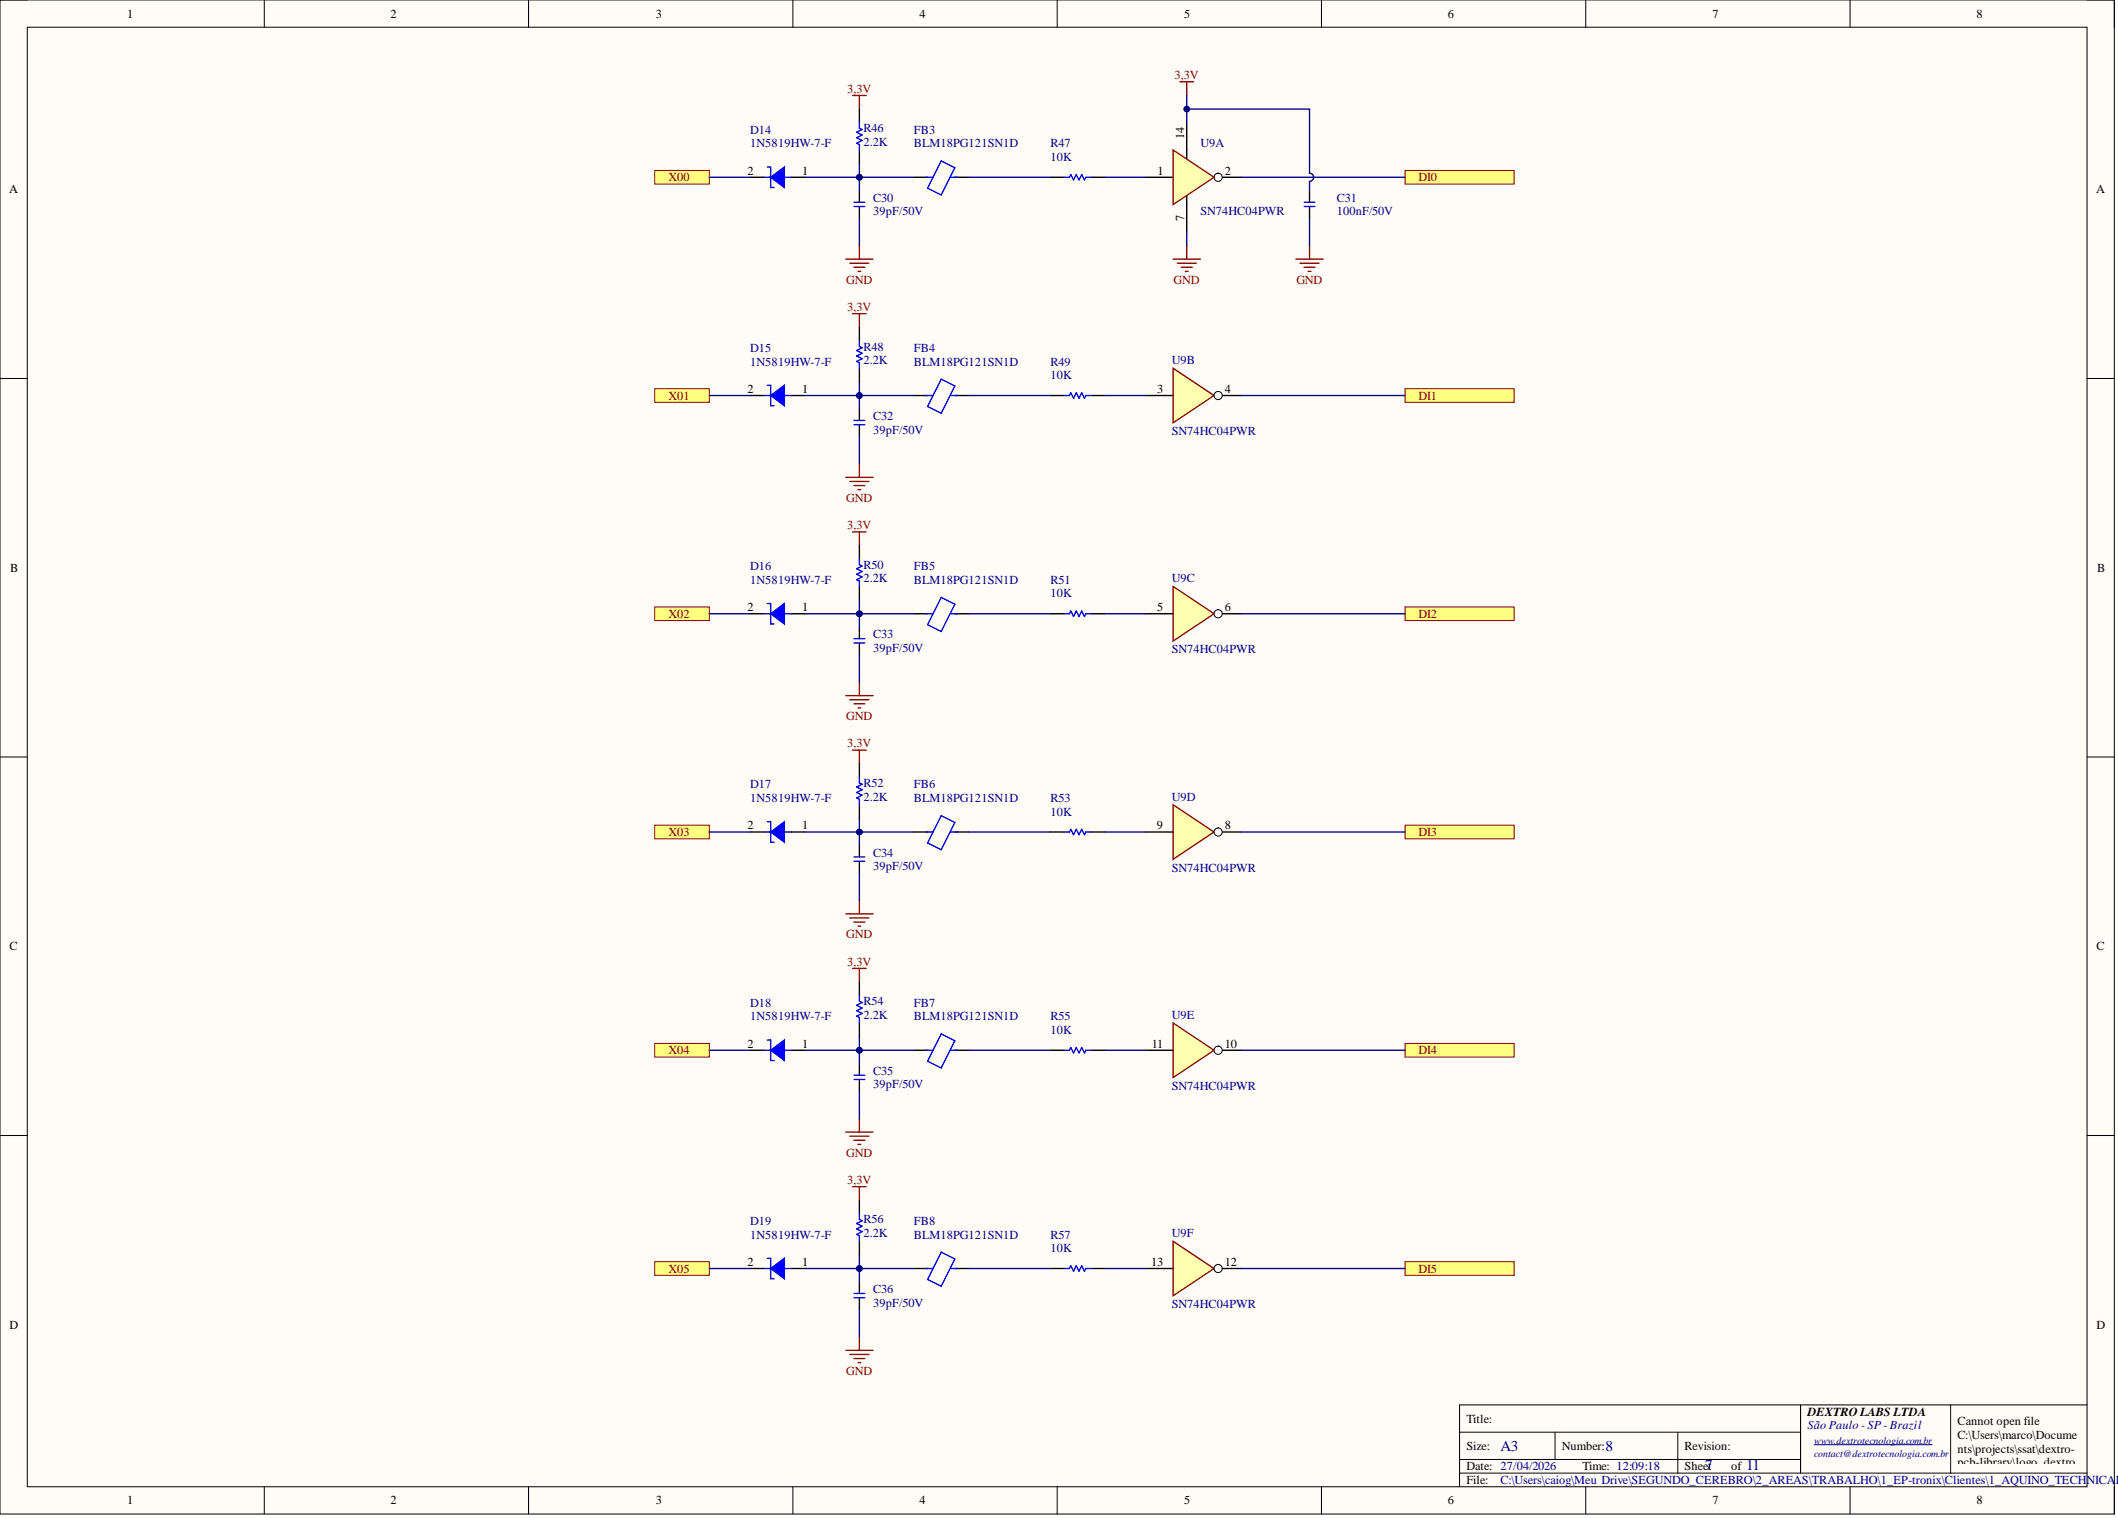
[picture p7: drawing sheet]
<svg xmlns="http://www.w3.org/2000/svg" width="393mm" height="282mm" viewBox="0 0 393 282" stroke-linecap="round" stroke-linejoin="round" font-family="sans-serif">
<defs><g id="words">
<g font-size="2.8" fill="#000080">
<text x="278.7" y="269.4">A3</text>
<text x="298.2" y="269.4">8</text>
<text x="316.7" y="272.9">7</text>
<text x="324.3" y="272.9">11</text>
</g>
<g font-size="2.3">
<text x="23.6" y="3.3">1</text>
<text x="72.5" y="3.3">2</text>
<text x="121.8" y="3.3">3</text>
<text x="170.7" y="3.3">4</text>
<text x="219.9" y="3.3">5</text>
<text x="268.9" y="3.3">6</text>
<text x="318" y="3.3">7</text>
<text x="367.1" y="3.3">8</text>
<text x="219.9" y="25.8" transform="rotate(-90 219.9 25.8)">14</text>
<text x="1.7" y="35.9">A</text>
<text x="138.8" y="32.4">2</text>
<text x="149" y="32.4">1</text>
<text x="215" y="32.4">1</text>
<text x="227.5" y="32.4">2</text>
<text x="389.3" y="35.9">A</text>
<text x="219.9" y="41" transform="rotate(-90 219.9 41)">7</text>
<text x="138.8" y="72.9">2</text>
<text x="149" y="72.9">1</text>
<text x="214.9" y="72.9">3</text>
<text x="227.5" y="72.9">4</text>
<text x="1.9" y="106.2">B</text>
<text x="389.5" y="106.2">B</text>
<text x="138.8" y="113.5">2</text>
<text x="149" y="113.5">1</text>
<text x="214.9" y="113.5">5</text>
<text x="227.5" y="113.5">6</text>
<text x="138.8" y="154">2</text>
<text x="149" y="154">1</text>
<text x="214.8" y="154">9</text>
<text x="227.5" y="154">8</text>
<text x="1.8" y="176.4">C</text>
<text x="389.4" y="176.4">C</text>
<text x="138.8" y="194.5">2</text>
<text x="149" y="194.5">1</text>
<text x="213.9" y="194.5">11</text>
<text x="227.5" y="194.5">10</text>
<text x="138.8" y="235">2</text>
<text x="149" y="235">1</text>
<text x="213.8" y="235">13</text>
<text x="227.5" y="235">12</text>
<text x="1.8" y="246.8">D</text>
<text x="389.4" y="246.8">D</text>
<text x="335.7" y="262.9">DEXTRO LABS LTDA</text>
<text x="272.3" y="264.2">Title:</text>
<text x="272.3" y="269.2">Size:</text>
<text x="290.1" y="269.2">Number:</text>
<text x="312.9" y="269.2">Revision:</text>
<text x="363.5" y="264.7">Cannot open file</text>
<text x="363.5" y="267.2">C:\Users\marco\Docume</text>
<text x="363.5" y="269.7">nts\projects\ssat\dextro-</text>
<text x="272.3" y="273">Date: 27/04/2026</text>
<text x="272.3" y="275.6">File:</text>
<text x="293.9" y="273">Time: 12:09:18</text>
<text x="312.9" y="273">Sheet</text>
<text x="321.5" y="273">of</text>
<text x="363.5" y="272.3">pcb-library\logo_dextro</text>
<text x="363.5" y="274.8">_labs.png</text>
<text x="23.6" y="279.4">1</text>
<text x="72.5" y="279.4">2</text>
<text x="121.8" y="279.4">3</text>
<text x="170.7" y="279.4">4</text>
<text x="219.9" y="279.4">5</text>
<text x="268.9" y="279.4">6</text>
<text x="318" y="279.4">7</text>
<text x="367.1" y="279.4">8</text>
</g>
<g font-size="2.3" fill="#800000">
<text x="157.3" y="17.2">3,3V</text>
<text x="218.1" y="14.7">3,3V</text>
<text x="124.1" y="33.7">X00</text>
<text x="263.5" y="33.7">DI0</text>
<text x="157.2" y="52.7">GND</text>
<text x="218" y="52.7">GND</text>
<text x="240.8" y="52.7">GND</text>
<text x="157.3" y="57.7">3,3V</text>
<text x="124.1" y="74.2">X01</text>
<text x="263.5" y="74.2">DI1</text>
<text x="157.2" y="93.2">GND</text>
<text x="157.3" y="98.3">3,3V</text>
<text x="124.1" y="114.7">X02</text>
<text x="263.5" y="114.7">DI2</text>
<text x="157.2" y="133.7">GND</text>
<text x="157.3" y="138.8">3,3V</text>
<text x="124.1" y="155.3">X03</text>
<text x="263.5" y="155.3">DI3</text>
<text x="157.2" y="174.2">GND</text>
<text x="157.3" y="179.3">3,3V</text>
<text x="124.1" y="195.8">X04</text>
<text x="263.5" y="195.8">DI4</text>
<text x="157.2" y="214.8">GND</text>
<text x="157.3" y="219.8">3,3V</text>
<text x="124.1" y="236.3">X05</text>
<text x="263.5" y="236.3">DI5</text>
<text x="157.2" y="255.3">GND</text>
</g>
<g font-size="2.3" fill="#000080">
<text x="139.3" y="24.8">D14</text>
<text x="139.3" y="27.3">1N5819HW-7-F</text>
<text x="160.4" y="24.6">R46</text>
<text x="160.4" y="27.1">2.2K</text>
<text x="169.7" y="24.8">FB3</text>
<text x="169.7" y="27.3">BLM18PG121SN1D</text>
<text x="195.1" y="27.3">R47</text>
<text x="195.1" y="29.9">10K</text>
<text x="222.9" y="27.3">U9A</text>
<text x="162.1" y="37.5">C30</text>
<text x="162.1" y="40">39pF/50V</text>
<text x="222.9" y="40">SN74HC04PWR</text>
<text x="248.3" y="37.5">C31</text>
<text x="248.3" y="40">100nF/50V</text>
<text x="139.3" y="65.3">D15</text>
<text x="160.4" y="65.1">R48</text>
<text x="169.7" y="65.3">FB4</text>
<text x="139.3" y="67.9">1N5819HW-7-F</text>
<text x="160.4" y="67.6">2.2K</text>
<text x="169.7" y="67.9">BLM18PG121SN1D</text>
<text x="195.1" y="67.9">R49</text>
<text x="195.1" y="70.4">10K</text>
<text x="217.6" y="67.6">U9B</text>
<text x="162.1" y="78">C32</text>
<text x="162.1" y="80.5">39pF/50V</text>
<text x="217.6" y="80.8">SN74HC04PWR</text>
<text x="139.3" y="105.9">D16</text>
<text x="160.4" y="105.6">R50</text>
<text x="169.7" y="105.9">FB5</text>
<text x="139.3" y="108.4">1N5819HW-7-F</text>
<text x="160.4" y="108.1">2.2K</text>
<text x="169.7" y="108.4">BLM18PG121SN1D</text>
<text x="195.1" y="108.4">R51</text>
<text x="195.1" y="110.9">10K</text>
<text x="217.6" y="108.1">U9C</text>
<text x="162.1" y="118.5">C33</text>
<text x="162.1" y="121.1">39pF/50V</text>
<text x="217.6" y="121.3">SN74HC04PWR</text>
<text x="139.3" y="146.4">D17</text>
<text x="139.3" y="148.9">1N5819HW-7-F</text>
<text x="160.4" y="146.1">R52</text>
<text x="160.4" y="148.7">2.2K</text>
<text x="169.7" y="146.4">FB6</text>
<text x="169.7" y="148.9">BLM18PG121SN1D</text>
<text x="195.1" y="148.9">R53</text>
<text x="217.6" y="148.7">U9D</text>
<text x="195.1" y="151.5">10K</text>
<text x="162.1" y="159.1">C34</text>
<text x="162.1" y="161.6">39pF/50V</text>
<text x="217.6" y="161.8">SN74HC04PWR</text>
<text x="139.3" y="186.9">D18</text>
<text x="139.3" y="189.4">1N5819HW-7-F</text>
<text x="160.4" y="186.7">R54</text>
<text x="160.4" y="189.2">2.2K</text>
<text x="169.7" y="186.9">FB7</text>
<text x="169.7" y="189.4">BLM18PG121SN1D</text>
<text x="195.1" y="189.4">R55</text>
<text x="195.1" y="192">10K</text>
<text x="217.6" y="189.2">U9E</text>
<text x="162.1" y="199.6">C35</text>
<text x="162.1" y="202.1">39pF/50V</text>
<text x="217.6" y="202.4">SN74HC04PWR</text>
<text x="139.3" y="227.4">D19</text>
<text x="160.4" y="227.2">R56</text>
<text x="169.7" y="227.4">FB8</text>
<text x="139.3" y="230">1N5819HW-7-F</text>
<text x="160.4" y="229.7">2.2K</text>
<text x="169.7" y="230">BLM18PG121SN1D</text>
<text x="195.1" y="230">R57</text>
<text x="195.1" y="232.5">10K</text>
<text x="217.6" y="229.7">U9F</text>
<text x="162.1" y="240.1">C36</text>
<text x="162.1" y="242.6">39pF/50V</text>
<text x="217.6" y="242.9">SN74HC04PWR</text>
<text x="335.7" y="265.4">São Paulo - SP- Brazil</text>
<text x="278.7" y="275.6">C:\Users\caiog\Meu Drive\SEGUNDO_CEREBRO\2_AREAS\TRABALHO\1_EP-tronix\Clientes\1_AQUINO_TECHNICA</text>
<text x="392.9" y="275.6">L_</text>
</g>
<g font-size="1.9" fill="#000080">
<text x="336.9" y="268">www.dextrotecnologia.com.br</text>
<text x="336.9" y="270.6">contact@dextrotecnologia.com.br</text>
</g>
</g></defs>
<path d="M0 0h392.7v281.1h-392.7z" fill-rule="evenodd" fill="#fffcf8"/>
<path d="M0 0h392.7v281.1h-392.7z" fill="none" stroke="#000" stroke-width=".19"/>
<path d="M5.1 5.1h382.5v271h-382.5z" fill-rule="evenodd" fill="#fffcf8"/>
<g fill="none" stroke="#000" stroke-width=".19">
<path d="M0 0h5.1M49.1 0v5.1M98.2 0v5.1M147.2 0v5.1M196.3 0v5.1M245.4 0v5.1M294.5 0v5.1M343.6 0v5.1M387.6 0h5.1v5.1M5.1 5.1h382.5v271h-382.5zM0 70.3h5.1M387.6 70.3h5.1"/>
<path d="M0 140.6h5.1M387.6 140.6h5.1M0 210.8h5.1M387.6 210.8h5.1M49.1 276.1v5M98.2 276.1v5M147.2 276.1v5M196.3 276.1v5M245.4 276.1v5M271.1 265.9h63.3M271.1 273.5h116.5M271.1 271h63.3"/>
<path d="M288.8 265.9v5.1M294.5 276.1v5M311.6 265.9v7.6M334.4 260.9v12.6M343.6 276.1v5M362.3 260.9v12.6M387.6 260.9h-116.5v15.2M392.7 276.1v5"/>
</g>
<path d="M336.9 268.3h21.9" fill="none" stroke="#000080" stroke-width=".19"/>
<path d="M146.9 32.9h2.6" fill="none" stroke="#000" stroke-width=".25"/>
<path d="M141.9 32.9h1.2M145.7 32.9h1.2" fill="none" stroke="#00f" stroke-width=".25"/>
<path d="M143.1 32.9h2.6v1.9z" fill="#00f"/>
<path d="M143.1 32.9h2.6v1.9z" fill="none" stroke="#00f" stroke-width=".25"/>
<path d="M143.1 32.9l2.6-1.9v1.9z" fill="#00f"/>
<path d="M142.5 31h.6v3.8h.7M143.1 32.9l2.6-1.9v1.9z" fill="none" stroke="#00f" stroke-width=".25"/>
<path d="M139.3 32.9h2.6" fill="none" stroke="#000" stroke-width=".25"/>
<path d="M121.6 31.7h10.1v2.5h-10.1z" fill-rule="evenodd" fill="#ffff80"/>
<path d="M121.6 31.7h10.1v2.5h-10.1z" fill="none" stroke="#800000" stroke-width=".19"/>
<path d="M260.9 31.7h20.3v2.5h-20.3z" fill-rule="evenodd" fill="#ffff80"/>
<path d="M260.9 31.7h20.3v2.5h-20.3z" fill="none" stroke="#800000" stroke-width=".19"/>
<path d="M158.3 17.7h2.6M159.6 17.7v2.6M157.1 48.1h5M157.8 48.9h3.6M158.6 49.6h2M159.3 50.4h.6M159.6 45.6v2.5" fill="none" stroke="#800000" stroke-width=".25"/>
<path d="M159.6 35.4v2.1M159.6 38.4v2.1M169.7 32.9h2.6M177.3 32.9h2.6M195.1 32.9h2.5M202.7 32.9h2.5M212.8 32.9h5.1M225.5 32.9h5" fill="none" stroke="#000" stroke-width=".25"/>
<path d="M158.6 38.3h2M158.6 37.5h2M172 32.9h1.3M174.8 29.9l2.5 1.2-2.5 5.1-2.5-1.3zM176.6 32.9h1.2M197.6 32.9h1l.3-.5 .5 1 .5-1 .5 1 .5-1 .5 1 .3-.5h1" fill="none" stroke="#00f" stroke-width=".25"/>
<circle cx="226.2" cy="32.9" r=".76" fill="#f8fcff"/>
<circle cx="226.2" cy="32.9" r=".76" fill="none" stroke="#000" stroke-width=".19"/>
<path d="M220.4 22.8v7.6M220.4 35.4v7.6" fill="none" stroke="#000" stroke-width=".25"/>
<path d="M217.9 27.9l7.6 5-7.6 5.1z" fill="#ffffb0"/>
<path d="M217.9 27.9l7.6 5-7.6 5.1z" fill="none" stroke="#980000" stroke-width=".25"/>
<path d="M219.1 15.2h2.6M220.4 15.2v2.5M217.9 48.1h5M218.6 48.9h3.6M219.4 49.6h2M220.1 50.4h.6M220.4 45.6v2.5" fill="none" stroke="#800000" stroke-width=".25"/>
<path d="M146.9 73.4h2.6" fill="none" stroke="#000" stroke-width=".25"/>
<path d="M141.9 73.4h1.2M145.7 73.4h1.2" fill="none" stroke="#00f" stroke-width=".25"/>
<path d="M143.1 73.4h2.6v1.9z" fill="#00f"/>
<path d="M143.1 73.4h2.6v1.9z" fill="none" stroke="#00f" stroke-width=".25"/>
<path d="M143.1 73.4l2.6-1.9v1.9z" fill="#00f"/>
<path d="M142.5 71.5h.6v3.8h.7M143.1 73.4l2.6-1.9v1.9z" fill="none" stroke="#00f" stroke-width=".25"/>
<path d="M139.3 73.4h2.6" fill="none" stroke="#000" stroke-width=".25"/>
<path d="M121.6 72.2h10.1v2.5h-10.1z" fill-rule="evenodd" fill="#ffff80"/>
<path d="M121.6 72.2h10.1v2.5h-10.1z" fill="none" stroke="#800000" stroke-width=".19"/>
<path d="M260.9 72.2h20.3v2.5h-20.3z" fill-rule="evenodd" fill="#ffff80"/>
<path d="M260.9 72.2h20.3v2.5h-20.3z" fill="none" stroke="#800000" stroke-width=".19"/>
<path d="M158.3 58.2h2.6M159.6 58.2v2.6M157.1 88.6h5M157.8 89.4h3.6M158.6 90.2h2M159.3 90.9h.6M159.6 86.1v2.5" fill="none" stroke="#800000" stroke-width=".25"/>
<path d="M159.6 76v2.1M159.6 79v2M169.7 73.4h2.6M177.3 73.4h2.6M195.1 73.4h2.5M202.7 73.4h2.5" fill="none" stroke="#000" stroke-width=".25"/>
<path d="M158.6 78.9h2M158.6 78.1h2M172 73.4h1.3M174.8 70.4l2.5 1.3-2.5 5-2.5-1.2zM176.6 73.4h1.2M197.6 73.4h1l.3-.5 .5 1 .5-1 .5 1 .5-1 .5 1 .3-.5h1" fill="none" stroke="#00f" stroke-width=".25"/>
<path d="M217.9 68.4l7.6 5-7.6 5.1z" fill="#ffffb0"/>
<path d="M217.9 68.4l7.6 5-7.6 5.1z" fill="none" stroke="#980000" stroke-width=".25"/>
<path d="M212.8 73.4h5.1M225.5 73.4h5" fill="none" stroke="#000" stroke-width=".25"/>
<circle cx="226.2" cy="73.4" r=".76" fill="#f8fcff"/>
<circle cx="226.2" cy="73.4" r=".76" fill="none" stroke="#000" stroke-width=".19"/>
<path d="M146.9 114h2.6" fill="none" stroke="#000" stroke-width=".25"/>
<path d="M141.9 114h1.2M145.7 114h1.2" fill="none" stroke="#00f" stroke-width=".25"/>
<path d="M143.1 114h2.6v1.9z" fill="#00f"/>
<path d="M143.1 114h2.6v1.9z" fill="none" stroke="#00f" stroke-width=".25"/>
<path d="M143.1 114l2.6-1.9v1.9z" fill="#00f"/>
<path d="M142.5 112.1h.6v3.8h.7M143.1 114l2.6-1.9v1.9z" fill="none" stroke="#00f" stroke-width=".25"/>
<path d="M139.3 114h2.6" fill="none" stroke="#000" stroke-width=".25"/>
<path d="M121.6 112.7h10.1v2.5h-10.1z" fill-rule="evenodd" fill="#ffff80"/>
<path d="M121.6 112.7h10.1v2.5h-10.1z" fill="none" stroke="#800000" stroke-width=".19"/>
<path d="M260.9 112.7h20.3v2.5h-20.3z" fill-rule="evenodd" fill="#ffff80"/>
<path d="M260.9 112.7h20.3v2.5h-20.3z" fill="none" stroke="#800000" stroke-width=".19"/>
<path d="M158.3 98.8h2.6M159.6 98.8v2.5M157.1 129.2h5M157.8 129.9h3.6M158.6 130.7h2M159.3 131.4h.6M159.6 126.6v2.6" fill="none" stroke="#800000" stroke-width=".25"/>
<path d="M159.6 116.5v2.1M159.6 119.5v2.1M169.7 114h2.6M177.3 114h2.6M195.1 114h2.5M202.7 114h2.5" fill="none" stroke="#000" stroke-width=".25"/>
<path d="M158.6 119.4h2M158.6 118.6h2M172 114h1.3M174.8 110.9l2.5 1.3-2.5 5.1-2.5-1.3zM176.6 114h1.2M197.6 114h1l.3-.5 .5 1 .5-1 .5 1 .5-1 .5 1 .3-.5h1" fill="none" stroke="#00f" stroke-width=".25"/>
<path d="M217.9 108.9l7.6 5.1-7.6 5z" fill="#ffffb0"/>
<path d="M217.9 108.9l7.6 5.1-7.6 5z" fill="none" stroke="#980000" stroke-width=".25"/>
<path d="M212.8 114h5.1M225.5 114h5" fill="none" stroke="#000" stroke-width=".25"/>
<circle cx="226.2" cy="114" r=".76" fill="#f8fcff"/>
<circle cx="226.2" cy="114" r=".76" fill="none" stroke="#000" stroke-width=".19"/>
<path d="M146.9 154.5h2.6" fill="none" stroke="#000" stroke-width=".25"/>
<path d="M141.9 154.5h1.2M145.7 154.5h1.2" fill="none" stroke="#00f" stroke-width=".25"/>
<path d="M143.1 154.5h2.6v1.9z" fill="#00f"/>
<path d="M143.1 154.5h2.6v1.9z" fill="none" stroke="#00f" stroke-width=".25"/>
<path d="M143.1 154.5l2.6-1.9v1.9z" fill="#00f"/>
<path d="M142.5 152.6h.6v3.8h.7M143.1 154.5l2.6-1.9v1.9z" fill="none" stroke="#00f" stroke-width=".25"/>
<path d="M139.3 154.5h2.6" fill="none" stroke="#000" stroke-width=".25"/>
<path d="M121.6 153.2h10.1v2.6h-10.1z" fill-rule="evenodd" fill="#ffff80"/>
<path d="M121.6 153.2h10.1v2.6h-10.1z" fill="none" stroke="#800000" stroke-width=".19"/>
<path d="M260.9 153.2h20.3v2.6h-20.3z" fill-rule="evenodd" fill="#ffff80"/>
<path d="M260.9 153.2h20.3v2.6h-20.3z" fill="none" stroke="#800000" stroke-width=".19"/>
<path d="M158.3 139.3h2.6M159.6 139.3v2.5M157.1 169.7h5M157.8 170.4h3.6M158.6 171.2h2M159.3 172h.6M159.6 167.2v2.5" fill="none" stroke="#800000" stroke-width=".25"/>
<path d="M159.6 157v2.1M169.7 154.5h2.6M177.3 154.5h2.6M195.1 154.5h2.5M202.7 154.5h2.5M159.6 160v2.1" fill="none" stroke="#000" stroke-width=".25"/>
<path d="M158.6 159.9h2M158.6 159.1h2M172 154.5h1.3M174.8 151.5l2.5 1.2-2.5 5.1-2.5-1.3zM176.6 154.5h1.2M197.6 154.5h1l.3-.5 .5 1 .5-1 .5 1 .5-1 .5 1 .3-.5h1" fill="none" stroke="#00f" stroke-width=".25"/>
<path d="M217.9 149.4l7.6 5.1-7.6 5.1z" fill="#ffffb0"/>
<path d="M217.9 149.4l7.6 5.1-7.6 5.1z" fill="none" stroke="#980000" stroke-width=".25"/>
<path d="M212.8 154.5h5.1M225.5 154.5h5" fill="none" stroke="#000" stroke-width=".25"/>
<circle cx="226.2" cy="154.5" r=".76" fill="#f8fcff"/>
<circle cx="226.2" cy="154.5" r=".76" fill="none" stroke="#000" stroke-width=".19"/>
<path d="M146.9 195h2.6" fill="none" stroke="#000" stroke-width=".25"/>
<path d="M141.9 195h1.2M145.7 195h1.2" fill="none" stroke="#00f" stroke-width=".25"/>
<path d="M143.1 195h2.6v1.9z" fill="#00f"/>
<path d="M143.1 195h2.6v1.9z" fill="none" stroke="#00f" stroke-width=".25"/>
<path d="M143.1 195l2.6-1.9v1.9z" fill="#00f"/>
<path d="M142.5 193.1h.6v3.8h.7M143.1 195l2.6-1.9v1.9z" fill="none" stroke="#00f" stroke-width=".25"/>
<path d="M139.3 195h2.6" fill="none" stroke="#000" stroke-width=".25"/>
<path d="M121.6 193.8h10.1v2.5h-10.1z" fill-rule="evenodd" fill="#ffff80"/>
<path d="M121.6 193.8h10.1v2.5h-10.1z" fill="none" stroke="#800000" stroke-width=".19"/>
<path d="M260.9 193.8h20.3v2.5h-20.3z" fill-rule="evenodd" fill="#ffff80"/>
<path d="M260.9 193.8h20.3v2.5h-20.3z" fill="none" stroke="#800000" stroke-width=".19"/>
<path d="M158.3 179.8h2.6M159.6 179.8v2.6M157.1 210.2h5M157.8 211h3.6M158.6 211.7h2M159.3 212.5h.6M159.6 207.7v2.5" fill="none" stroke="#800000" stroke-width=".25"/>
<path d="M159.6 197.6v2.1M169.7 195h2.6M177.3 195h2.6M195.1 195h2.5M202.7 195h2.5M159.6 200.5v2.1" fill="none" stroke="#000" stroke-width=".25"/>
<path d="M158.6 199.7h2M172 195h1.3M174.8 192l2.5 1.2-2.5 5.1-2.5-1.3zM176.6 195h1.2M197.6 195h1l.3-.5 .5 1 .5-1 .5 1 .5-1 .5 1 .3-.5h1M158.6 200.4h2" fill="none" stroke="#00f" stroke-width=".25"/>
<path d="M217.9 190l7.6 5-7.6 5.1z" fill="#ffffb0"/>
<path d="M217.9 190l7.6 5-7.6 5.1z" fill="none" stroke="#980000" stroke-width=".25"/>
<path d="M212.8 195h5.1M225.5 195h5" fill="none" stroke="#000" stroke-width=".25"/>
<circle cx="226.2" cy="195" r=".76" fill="#f8fcff"/>
<circle cx="226.2" cy="195" r=".76" fill="none" stroke="#000" stroke-width=".19"/>
<path d="M146.9 235.5h2.6" fill="none" stroke="#000" stroke-width=".25"/>
<path d="M141.9 235.5h1.2M145.7 235.5h1.2" fill="none" stroke="#00f" stroke-width=".25"/>
<path d="M143.1 235.5h2.6v1.9z" fill="#00f"/>
<path d="M143.1 235.5h2.6v1.9z" fill="none" stroke="#00f" stroke-width=".25"/>
<path d="M143.1 235.5l2.6-1.9v1.9z" fill="#00f"/>
<path d="M142.5 233.6h.6v3.8h.7M143.1 235.5l2.6-1.9v1.9z" fill="none" stroke="#00f" stroke-width=".25"/>
<path d="M139.3 235.5h2.6" fill="none" stroke="#000" stroke-width=".25"/>
<path d="M121.6 234.3h10.1v2.5h-10.1z" fill-rule="evenodd" fill="#ffff80"/>
<path d="M121.6 234.3h10.1v2.5h-10.1z" fill="none" stroke="#800000" stroke-width=".19"/>
<path d="M260.9 234.3h20.3v2.5h-20.3z" fill-rule="evenodd" fill="#ffff80"/>
<path d="M260.9 234.3h20.3v2.5h-20.3z" fill="none" stroke="#800000" stroke-width=".19"/>
<path d="M158.3 220.3h2.6M159.6 220.3v2.6M157.1 250.7h5M157.8 251.5h3.6M158.6 252.3h2M159.3 253h.6M159.6 248.2v2.5" fill="none" stroke="#800000" stroke-width=".25"/>
<path d="M159.6 238.1v2.1M169.7 235.5h2.6M177.3 235.5h2.6M195.1 235.5h2.5M202.7 235.5h2.5M159.6 241.1v2" fill="none" stroke="#000" stroke-width=".25"/>
<path d="M172 235.5h1.3M174.8 232.5l2.5 1.3-2.5 5-2.5-1.2zM176.6 235.5h1.2M197.6 235.5h1l.3-.5 .5 1 .5-1 .5 1 .5-1 .5 1 .3-.5h1M158.6 241h2M158.6 240.2h2" fill="none" stroke="#00f" stroke-width=".25"/>
<path d="M217.9 230.5l7.6 5-7.6 5.1z" fill="#ffffb0"/>
<path d="M217.9 230.5l7.6 5-7.6 5.1z" fill="none" stroke="#980000" stroke-width=".25"/>
<path d="M212.8 235.5h5.1M225.5 235.5h5" fill="none" stroke="#000" stroke-width=".25"/>
<circle cx="226.2" cy="235.5" r=".76" fill="#f8fcff"/>
<circle cx="226.2" cy="235.5" r=".76" fill="none" stroke="#000" stroke-width=".19"/>
<path d="M243.2 35.4v2.2M243.2 38.4v2.1" fill="none" stroke="#000" stroke-width=".25"/>
<path d="M242.2 38.3h2M242.2 37.6h2" fill="none" stroke="#00f" stroke-width=".25"/>
<path d="M240.7 48.1h5M241.4 48.9h3.6M242.2 49.6h2M242.9 50.4h.6M243.2 45.6v2.5" fill="none" stroke="#800000" stroke-width=".25"/>
<path d="M131.7 32.9h7.6M243.2 40.5v5.1M131.7 73.4h7.6M131.7 114h7.6M131.7 154.5h7.6M131.7 195h7.6M131.7 235.5h7.6M159.6 233v2.5h-10.1" fill="none" stroke="#000080" stroke-width=".25"/>
<circle cx="159.6" cy="235.5" r=".51" fill="#000080"/>
<circle cx="159.6" cy="235.5" r=".51" fill="none" stroke="#000080" stroke-width=".19"/>
<path d="M159.6 192.5v2.5h-10.1" fill="none" stroke="#000080" stroke-width=".25"/>
<circle cx="159.6" cy="195" r=".51" fill="#000080"/>
<circle cx="159.6" cy="195" r=".51" fill="none" stroke="#000080" stroke-width=".19"/>
<path d="M159.6 152v2.5h-10.1" fill="none" stroke="#000080" stroke-width=".25"/>
<circle cx="159.6" cy="154.5" r=".51" fill="#000080"/>
<circle cx="159.6" cy="154.5" r=".51" fill="none" stroke="#000080" stroke-width=".19"/>
<path d="M159.6 111.4v2.6h-10.1" fill="none" stroke="#000080" stroke-width=".25"/>
<circle cx="159.6" cy="114" r=".51" fill="#000080"/>
<circle cx="159.6" cy="114" r=".51" fill="none" stroke="#000080" stroke-width=".19"/>
<path d="M159.6 70.9v2.5h-10.1" fill="none" stroke="#000080" stroke-width=".25"/>
<circle cx="159.6" cy="73.4" r=".51" fill="#000080"/>
<circle cx="159.6" cy="73.4" r=".51" fill="none" stroke="#000080" stroke-width=".19"/>
<path d="M159.6 30.4v2.5h-10.1" fill="none" stroke="#000080" stroke-width=".25"/>
<circle cx="159.6" cy="32.9" r=".51" fill="#000080"/>
<circle cx="159.6" cy="32.9" r=".51" fill="none" stroke="#000080" stroke-width=".19"/>
<path d="M159.6 235.5h10.1" fill="none" stroke="#000080" stroke-width=".25"/>
<circle cx="159.6" cy="235.5" r=".51" fill="#000080"/>
<circle cx="159.6" cy="235.5" r=".51" fill="none" stroke="#000080" stroke-width=".19"/>
<path d="M159.6 195h10.1" fill="none" stroke="#000080" stroke-width=".25"/>
<circle cx="159.6" cy="195" r=".51" fill="#000080"/>
<circle cx="159.6" cy="195" r=".51" fill="none" stroke="#000080" stroke-width=".19"/>
<path d="M159.6 154.5h10.1" fill="none" stroke="#000080" stroke-width=".25"/>
<circle cx="159.6" cy="154.5" r=".51" fill="#000080"/>
<circle cx="159.6" cy="154.5" r=".51" fill="none" stroke="#000080" stroke-width=".19"/>
<path d="M159.6 114h10.1" fill="none" stroke="#000080" stroke-width=".25"/>
<circle cx="159.6" cy="114" r=".51" fill="#000080"/>
<circle cx="159.6" cy="114" r=".51" fill="none" stroke="#000080" stroke-width=".19"/>
<path d="M159.6 73.4h10.1" fill="none" stroke="#000080" stroke-width=".25"/>
<circle cx="159.6" cy="73.4" r=".51" fill="#000080"/>
<circle cx="159.6" cy="73.4" r=".51" fill="none" stroke="#000080" stroke-width=".19"/>
<path d="M159.6 32.9h10.1" fill="none" stroke="#000080" stroke-width=".25"/>
<circle cx="159.6" cy="32.9" r=".51" fill="#000080"/>
<circle cx="159.6" cy="32.9" r=".51" fill="none" stroke="#000080" stroke-width=".19"/>
<g fill="none" stroke="#000080" stroke-width=".25">
<path d="M179.9 32.9h15.2M205.2 32.9h7.6M230.5 32.9h30.4M179.9 73.4h15.2M205.2 73.4h7.6M230.5 73.4h30.4M179.9 114h15.2M205.2 114h7.6M230.5 114h30.4M179.9 154.5h15.2M205.2 154.5h7.6M230.5 154.5h30.4"/>
<path d="M179.9 195h15.2M205.2 195h7.6M230.5 195h30.4M159.6 235.5v2.6M179.9 235.5h15.2M205.2 235.5h7.6M230.5 235.5h30.4M159.6 243.1v5.1"/>
</g>
<circle cx="159.6" cy="235.5" r=".51" fill="#000080"/>
<circle cx="159.6" cy="235.5" r=".51" fill="none" stroke="#000080" stroke-width=".19"/>
<path d="M159.6 195v2.6M159.6 202.6v5.1" fill="none" stroke="#000080" stroke-width=".25"/>
<circle cx="159.6" cy="195" r=".51" fill="#000080"/>
<circle cx="159.6" cy="195" r=".51" fill="none" stroke="#000080" stroke-width=".19"/>
<path d="M159.6 154.5v2.5M159.6 162.1v5.1" fill="none" stroke="#000080" stroke-width=".25"/>
<circle cx="159.6" cy="154.5" r=".51" fill="#000080"/>
<circle cx="159.6" cy="154.5" r=".51" fill="none" stroke="#000080" stroke-width=".19"/>
<path d="M159.6 114v2.5M159.6 121.6v5" fill="none" stroke="#000080" stroke-width=".25"/>
<circle cx="159.6" cy="114" r=".51" fill="#000080"/>
<circle cx="159.6" cy="114" r=".51" fill="none" stroke="#000080" stroke-width=".19"/>
<path d="M159.6 73.4v2.6M159.6 81v5.1" fill="none" stroke="#000080" stroke-width=".25"/>
<circle cx="159.6" cy="73.4" r=".51" fill="#000080"/>
<circle cx="159.6" cy="73.4" r=".51" fill="none" stroke="#000080" stroke-width=".19"/>
<path d="M159.6 32.9v2.5M159.6 40.5v5.1" fill="none" stroke="#000080" stroke-width=".25"/>
<circle cx="159.6" cy="32.9" r=".51" fill="#000080"/>
<circle cx="159.6" cy="32.9" r=".51" fill="none" stroke="#000080" stroke-width=".19"/>
<path d="M220.4 17.7v5.1M220.4 43v2.6" fill="none" stroke="#000080" stroke-width=".25"/>
<circle cx="220.4" cy="20.3" r=".51" fill="#000080"/>
<circle cx="220.4" cy="20.3" r=".51" fill="none" stroke="#000080" stroke-width=".19"/>
<path d="M220.4 20.3h22.8v11.9a.76 .76 0 0 1 .8 .7 .76 .76 0 0 1-.8 .8v1.7" fill="none" stroke="#000080" stroke-width=".25"/>
<circle cx="220.4" cy="20.3" r=".51" fill="#000080"/>
<circle cx="220.4" cy="20.3" r=".51" fill="none" stroke="#000080" stroke-width=".19"/>
<path d="M159.6 20.3v2.5M159.6 27.9v2.5M159.6 60.8v2.5M159.6 68.4v2.5M159.6 101.3v2.5M159.6 108.9v2.5M159.6 141.8v2.6M159.6 149.4v2.6M159.6 182.4v2.5M159.6 190v2.5M159.6 222.9v2.5M159.6 230.5v2.5" fill="none" stroke="#000" stroke-width=".25"/>
<path d="M159.6 22.8v1l.5 .3-1 .5 1 .5-1 .5 1 .5-1 .5 .5 .2v1.1M159.6 63.3v1l.5 .3-1 .5 1 .5-1 .5 1 .5-1 .5 .5 .3v1M159.6 103.8v1l.5 .3-1 .5 1 .5-1 .5 1 .5-1 .5 .5 .3v1M159.6 144.4v1l.5 .2-1 .5 1 .5-1 .5 1 .6-1 .5 .5 .2v1M159.6 184.9v1l.5 .3-1 .5 1 .5-1 .5 1 .5-1 .5 .5 .2v1.1M159.6 225.4v1l.5 .3-1 .5 1 .5-1 .5 1 .5-1 .5 .5 .3v1" fill="none" stroke="#00f" stroke-width=".25"/>
<use href="#words"/>
</svg>
